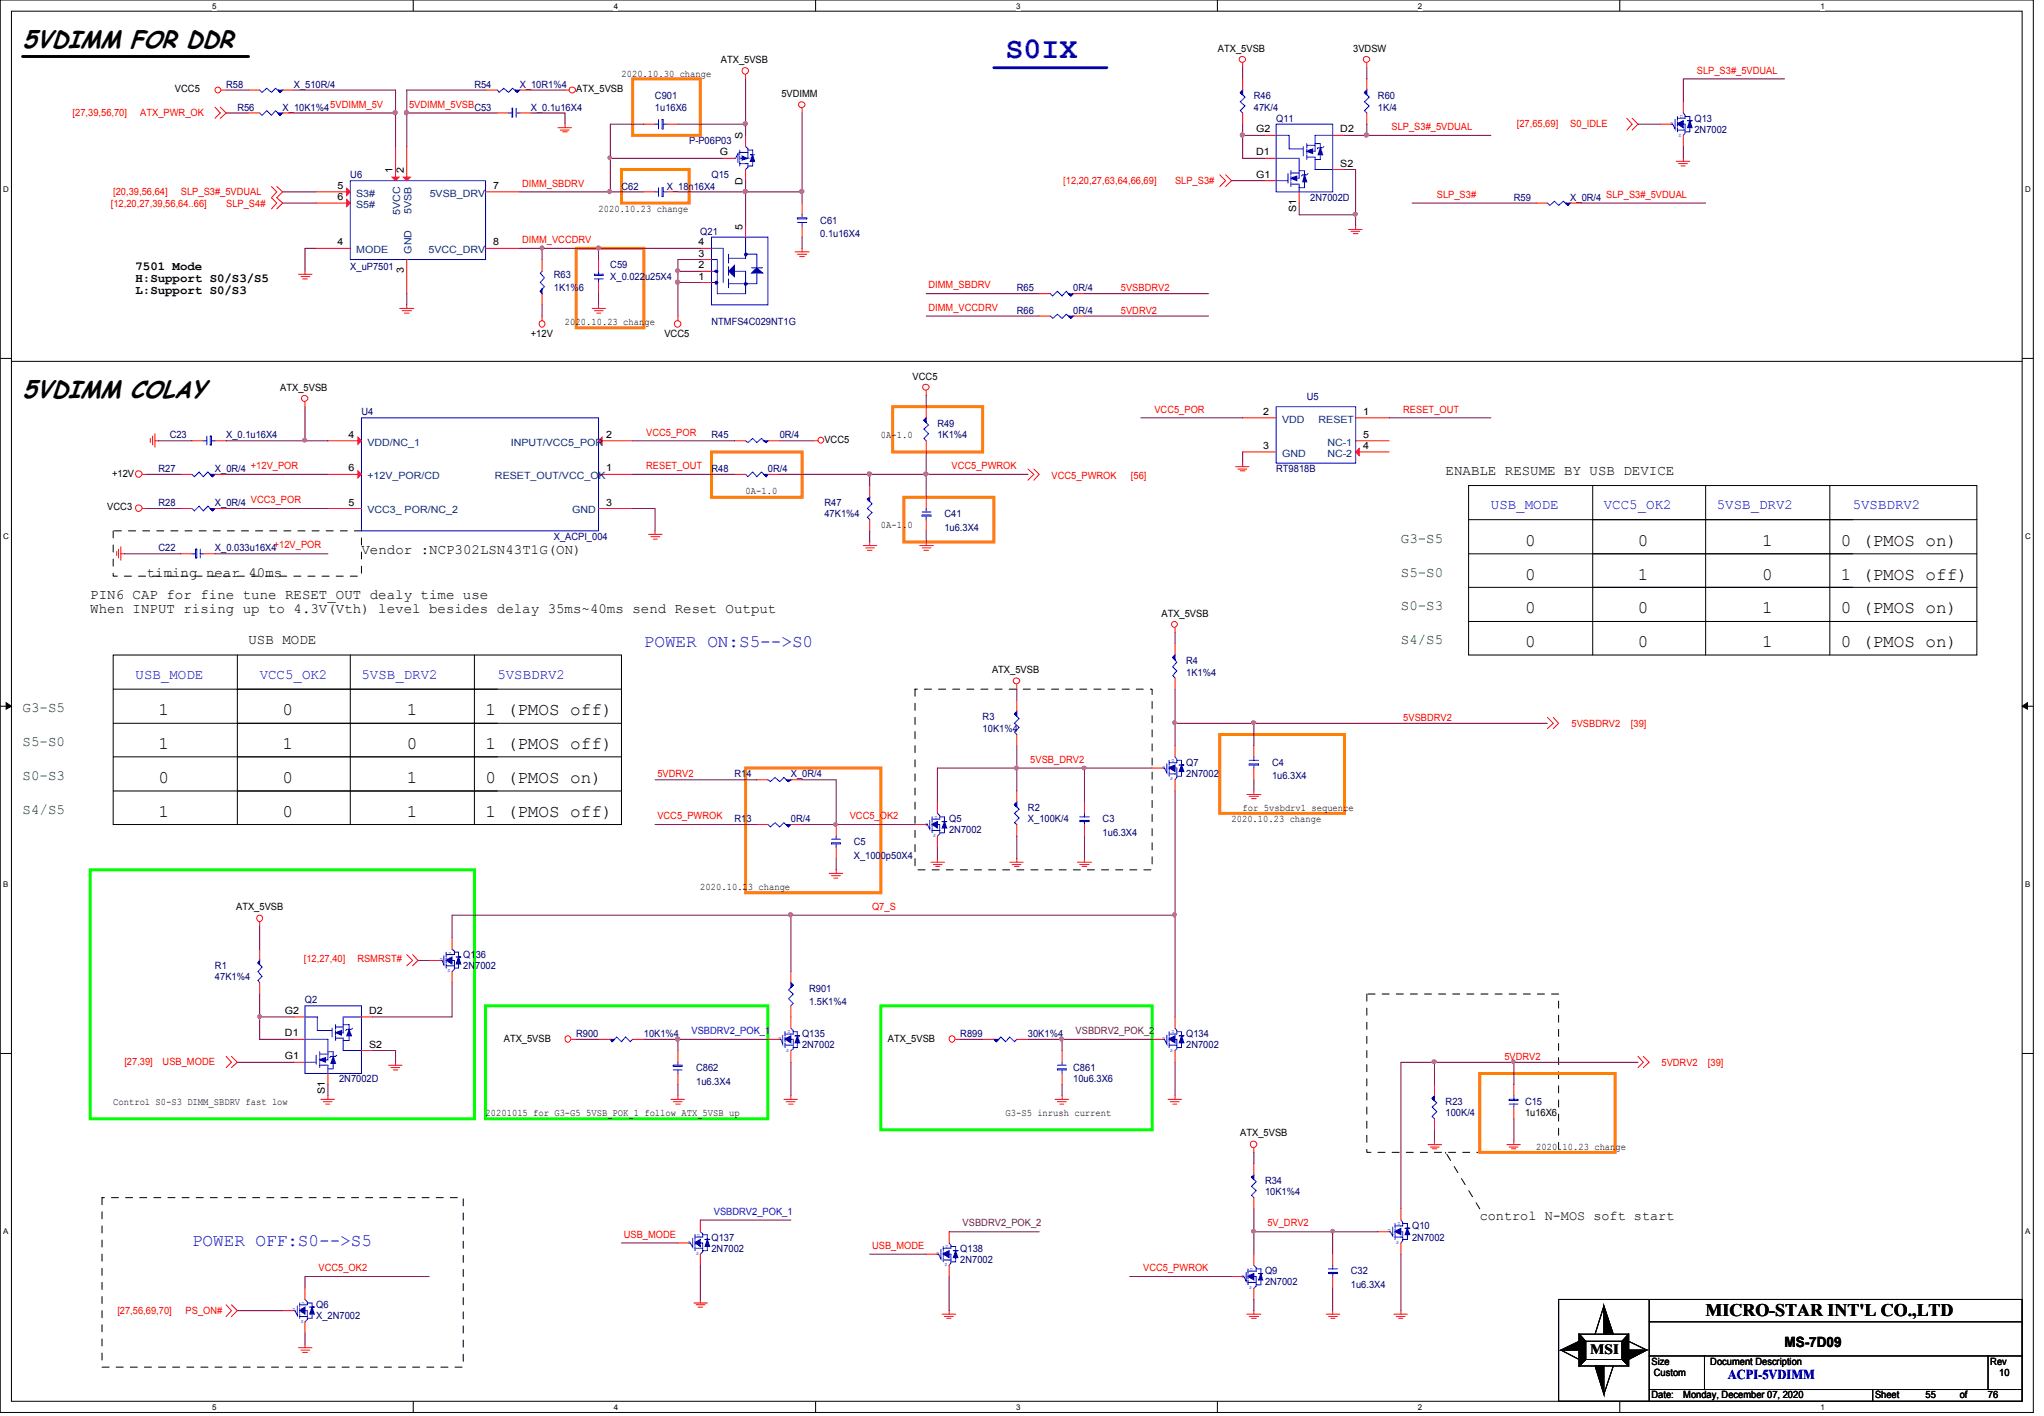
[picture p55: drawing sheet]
<svg xmlns="http://www.w3.org/2000/svg" width="294mm" height="204mm" viewBox="0 0 294 204" stroke-linecap="round" stroke-linejoin="round" font-family="sans-serif">
<defs><g id="words">
<text font-size="4.3" fill="#00f" x="144.7" y="8.4">S0IX</text>
<g font-size="3.6">
<text x="3.3" y="6.9">5VDIMM FOR DDR</text>
<text x="3.3" y="57.3">5VDIMM COLAY</text>
</g>
<g font-size="2.5">
<text x="219.5" y="83.4">0</text>
<text x="219.5" y="78.5">0</text>
<text x="235.8" y="78.5">0</text>
<text x="235.8" y="83.4">1</text>
<text x="253.6" y="83.4">0</text>
<text x="253.6" y="78.5">1</text>
<text x="265" y="83.4">1 (PMOS off)</text>
<text x="265" y="78.5">0 (PMOS on)</text>
<text x="219.5" y="88.2">0</text>
<text x="235.8" y="88.2">0</text>
<text x="253.6" y="88.2">1</text>
<text x="265" y="88.2">0 (PMOS on)</text>
<text x="219.5" y="93.1">0</text>
<text x="235.8" y="93.1">0</text>
<text x="253.6" y="93.1">1</text>
<text x="265" y="93.1">0 (PMOS on)</text>
<text x="22.8" y="102.9">1</text>
<text x="22.8" y="107.8">1</text>
<text x="40.7" y="102.9">0</text>
<text x="40.7" y="107.8">1</text>
<text x="58.5" y="107.8">0</text>
<text x="58.5" y="102.9">1</text>
<text x="69.9" y="102.9">1 (PMOS off)</text>
<text x="69.9" y="107.8">1 (PMOS off)</text>
<text x="22.8" y="112.6">0</text>
<text x="40.7" y="112.6">0</text>
<text x="58.5" y="112.6">1</text>
<text x="69.9" y="112.6">0 (PMOS on)</text>
<text x="22.8" y="117.5">1</text>
<text x="40.7" y="117.5">0</text>
<text x="58.5" y="117.5">1</text>
<text x="69.9" y="117.5">1 (PMOS off)</text>
<text x="245.5" y="189.3">MICRO-STAR INT'L CO.,LTD</text>
</g>
<g font-size="2.5" fill="#00f">
<text x="92.7" y="93.1">POWER ON:S5--&gt;S0</text>
<text x="27.6" y="179.3">POWER OFF:S0--&gt;S5</text>
</g>
<g font-size="2">
<text x="208.1" y="68.3">ENABLE RESUME BY USB DEVICE</text>
<text x="21.1" y="83">timing near 40ms</text>
<text x="52" y="79.7">Vendor :NCP302LSN43T1G(ON)</text>
<text x="13" y="86.2">PIN6 CAP for fine tune RESET_OUT dealy time use</text>
<text x="13" y="88.2">When INPUT rising up to 4.3V(Vth) level besides delay 35ms~40ms send Reset Output</text>
<text x="35.8" y="92.7">USB MODE</text>
<text x="228.9" y="194.7">MSI</text>
<text x="256.8" y="193.7">MS-7D09</text>
</g>
<g font-size="2" fill="#00f">
<text x="214.6" y="73.2">USB_MODE</text>
<text x="230.8" y="73.2">VCC5_OK2</text>
<text x="247.1" y="73.2">5VSB_DRV2</text>
<text x="266.7" y="73.2">5VSBDRV2</text>
<text x="19.5" y="97.6">USB_MODE</text>
<text x="37.4" y="97.6">VCC5_OK2</text>
<text x="52" y="97.6">5VSB_DRV2</text>
<text x="71.6" y="97.6">5VSBDRV2</text>
</g>
<g font-size="2" fill="#008000">
<text x="201.6" y="83">S5-S0</text>
<text x="201.6" y="78.1">G3-S5</text>
<text x="201.6" y="87.8">S0-S3</text>
<text x="201.6" y="92.7">S4/S5</text>
<text x="3.3" y="107.4">S5-S0</text>
<text x="3.3" y="102.4">G3-S5</text>
<text x="3.3" y="112.2">S0-S3</text>
<text x="3.3" y="117.1">S4/S5</text>
</g>
<text font-size="1.9" x="213" y="175.5">control N-MOS soft start</text>
<text font-size="1.9" fill="#00f" x="248.7" y="198.4">ACPI-5VDIMM</text>
<g font-size="1.8">
<text x="19.5" y="38.8">7501 Mode</text>
<text x="19.5" y="40.6">H:Support S0/S3/S5</text>
<text x="19.5" y="42.3">L:Support S0/S3</text>
</g>
<g font-size="1.4">
<text x="89.4" y="11">2020.10.30 change</text>
<text x="103.8" y="9.1">ATX_5VSB</text>
<text x="175.3" y="7.5">ATX_5VSB</text>
<text x="194.8" y="7.5">3VDSW</text>
<text x="25.2" y="13.3">VCC5</text>
<text x="82.9" y="13.3">ATX_5VSB</text>
<text x="112.5" y="14">5VDIMM</text>
<text x="103.6" y="22.4">G</text>
<text x="106.9" y="20" transform="rotate(-90 106.9 20)">S</text>
<text x="180.8" y="19">G2</text>
<text x="180.8" y="22.4">D1</text>
<text x="192.9" y="24">S2</text>
<text x="192.9" y="19">D2</text>
<text x="48.6" y="28.8">6</text>
<text x="48.6" y="27.2">5</text>
<text x="56.5" y="24.9" transform="rotate(-90 56.5 24.9)">1</text>
<text x="58.1" y="24.9" transform="rotate(-90 58.1 24.9)">2</text>
<text x="71" y="27.2">7</text>
<text x="106.9" y="26.6" transform="rotate(-90 106.9 26.6)">D</text>
<text x="180.8" y="25.6">G1</text>
<text x="48.6" y="35.3">4</text>
<text x="71" y="35.3">8</text>
<text x="86.1" y="30.5">2020.10.23 change</text>
<text x="100.5" y="35.3">4</text>
<text x="106.9" y="33" transform="rotate(-90 106.9 33)">5</text>
<text x="186.6" y="30.6" transform="rotate(-90 186.6 30.6)">S1</text>
<text x="58.1" y="39.3" transform="rotate(-90 58.1 39.3)">3</text>
<text x="100.5" y="38.6">2</text>
<text x="100.5" y="36.9">3</text>
<text x="100.5" y="40.2">1</text>
<text x="81.3" y="46.7">2020.10.23 change</text>
<text x="76.4" y="48.4">+12V</text>
<text x="95.6" y="48.4">VCC5</text>
<text x="40.3" y="56.2">ATX_5VSB</text>
<text x="131.4" y="54.6">VCC5</text>
<text x="181.8" y="59.7">2</text>
<text x="196.2" y="59.7">1</text>
<text x="50.2" y="63">4</text>
<text x="87.2" y="63">2</text>
<text x="118.7" y="63.7">VCC5</text>
<text x="126.8" y="63">0A-1.0</text>
<text x="181.8" y="64.6">3</text>
<text x="196.2" y="63">5</text>
<text x="196.2" y="64.6">4</text>
<text x="16.1" y="68.6">+12V</text>
<text x="50.2" y="67.8">6</text>
<text x="87.2" y="67.8">1</text>
<text x="107.3" y="71.1">0A-1.0</text>
<text x="15.4" y="73.4">VCC3</text>
<text x="50.2" y="72.7">5</text>
<text x="87.2" y="72.7">3</text>
<text x="126.8" y="76">0A-1.0</text>
<text x="167.2" y="88.7">ATX_5VSB</text>
<text x="142.8" y="96.9">ATX_5VSB</text>
<text x="177.2" y="118.3">2020.10.23 change</text>
<text x="178.9" y="116.7">for 5vsbdrv1 sequence</text>
<text x="34" y="131">ATX_5VSB</text>
<text x="100.8" y="128">2020.10.23 change</text>
<text x="41" y="145.9">G2</text>
<text x="41" y="149.1">D1</text>
<text x="53.1" y="145.9">D2</text>
<text x="72.5" y="149.9">ATX_5VSB</text>
<text x="127.8" y="149.9">ATX_5VSB</text>
<text x="41" y="152.4">G1</text>
<text x="53.1" y="150.7">S2</text>
<text x="16.3" y="158.9">Control S0-S3 DIMM_SBDRV fast low</text>
<text x="46.8" y="157.4" transform="rotate(-90 46.8 157.4)">S1</text>
<text x="69.9" y="160.5">20201015 for G3-G5 5VSB_POK_1 follow ATX_5VSB up</text>
<text x="144.7" y="160.5">G3-S5 inrush current</text>
<text x="219.5" y="160.5">1u16X6</text>
<text x="178.5" y="163.5">ATX_5VSB</text>
<text x="221.1" y="165.4">2020.10.23 change</text>
<text x="237.7" y="196.3">Size</text>
<text x="238" y="198">Custom</text>
<text x="246.2" y="196.3">Document Description</text>
<text x="286.5" y="196.3">Rev</text>
<text x="287.7" y="198">10</text>
<text x="237.7" y="201.2">Date:</text>
<text x="242.3" y="201.2">Monday, December 07, 2020</text>
<text x="269.9" y="201.2">Sheet</text>
<text x="277.2" y="201.2">55</text>
<text x="282.1" y="201.2">of</text>
<text x="286.1" y="201.2">76</text>
</g>
<g font-size="1.4" fill="#f00">
<text x="244.2" y="10.6">SLP_S3#_5VDUAL</text>
<text x="10.5" y="16.7">[27,39,56,70]</text>
<text x="20.2" y="16.7">ATX_PWR_OK</text>
<text x="47.5" y="15.5">5VDIMM_5V</text>
<text x="58.9" y="15.5">5VDIMM_5VSB</text>
<text x="200.3" y="18.7">SLP_S3#_5VDUAL</text>
<text x="218.3" y="18.3">[27,65,69]</text>
<text x="226" y="18.3">S0_IDLE</text>
<text x="16" y="29.7">[12,20,27,39,56,64..66]</text>
<text x="16.3" y="28.1">[20,39,56,64]</text>
<text x="26" y="28.1">SLP_S3#_5VDUAL</text>
<text x="32.6" y="29.7">SLP_S4#</text>
<text x="75.1" y="26.8">DIMM_SBDRV</text>
<text x="153" y="26.4">[12,20,27,63,64,66,69]</text>
<text x="169.1" y="26.4">SLP_S3#</text>
<text x="206.8" y="28.4">SLP_S3#</text>
<text x="231.2" y="28.4">SLP_S3#_5VDUAL</text>
<text x="75.1" y="35">DIMM_VCCDRV</text>
<text x="133.6" y="41.5">DIMM_SBDRV</text>
<text x="161.3" y="41.9">5VSBDRV2</text>
<text x="133.6" y="44.7">DIMM_VCCDRV</text>
<text x="161.3" y="45.1">5VDRV2</text>
<text x="166.2" y="59.4">VCC5_POR</text>
<text x="202" y="59.4">RESET_OUT</text>
<text x="93" y="62.7">VCC5_POR</text>
<text x="36.1" y="67.5">+12V_POR</text>
<text x="93" y="67.5">RESET_OUT</text>
<text x="136.9" y="67.5">VCC5_PWROK</text>
<text x="151.3" y="68.9">VCC5_PWROK</text>
<text x="162.8" y="68.9">[56]</text>
<text x="36.1" y="72.4">VCC3_POR</text>
<text x="202" y="103.7">5VSBDRV2</text>
<text x="226.2" y="104.6">5VSBDRV2</text>
<text x="234.7" y="104.6">[39]</text>
<text x="94.6" y="111.8">5VDRV2</text>
<text x="148.3" y="109.7">5VSB_DRV2</text>
<text x="94.6" y="117.9">VCC5_PWROK</text>
<text x="122.3" y="117.9">VCC5_OK2</text>
<text x="125.5" y="130.9">Q7_S</text>
<text x="43.7" y="138.4">[12,27,40]</text>
<text x="51.4" y="138.4">RSMRST#</text>
<text x="17.9" y="153.2">[27,39]</text>
<text x="23.4" y="153.2">USB_MODE</text>
<text x="216.5" y="152.5">5VDRV2</text>
<text x="239.1" y="153.4">5VDRV2</text>
<text x="245.8" y="153.4">[39]</text>
<text x="89.8" y="178.1">USB_MODE</text>
<text x="125.5" y="179.7">USB_MODE</text>
<text x="182.4" y="176.4">5V_DRV2</text>
<text x="45.8" y="182.9">VCC5_OK2</text>
<text x="164.5" y="182.9">VCC5_PWROK</text>
<text x="16.9" y="189">[27,56,69,70]</text>
<text x="26.7" y="189">PS_ON#</text>
</g>
<g font-size="1.4" fill="#000080">
<text x="32.6" y="12.6">R58</text>
<text x="34.2" y="15.9">R56</text>
<text x="40.7" y="15.9">X_10K1%4</text>
<text x="42.3" y="12.6">X_510R/4</text>
<text x="68.3" y="15.9">C53</text>
<text x="68.3" y="12.6">R54</text>
<text x="74.8" y="12.6">X_10R1%4</text>
<text x="76.4" y="15.9">X_0.1u16X4</text>
<text x="94.3" y="14.2">C901</text>
<text x="94.3" y="15.9">1u16X6</text>
<text x="180.5" y="14.2">R46</text>
<text x="180.5" y="15.9">47K/4</text>
<text x="183.7" y="17.5">Q11</text>
<text x="198.3" y="14.2">R60</text>
<text x="198.3" y="15.9">1K/4</text>
<text x="243.9" y="17.5">Q13</text>
<text x="99.2" y="20.7">P-P06P03</text>
<text x="243.9" y="19.1">2N7002</text>
<text x="50.4" y="25.7">U6</text>
<text x="89.4" y="27.3">C62</text>
<text x="96" y="27.3">X_18n16X4</text>
<text x="102.4" y="25.7">Q15</text>
<text x="188.6" y="28.9">2N7002D</text>
<text x="217.9" y="28.9">R59</text>
<text x="226" y="28.9">X_0R/4</text>
<text x="100.8" y="33.8">Q21</text>
<text x="118.1" y="32.2">C61</text>
<text x="118.1" y="34.1">0.1u16X4</text>
<text x="50.4" y="38.8">X_uP7501</text>
<text x="79.7" y="40">R63</text>
<text x="79.7" y="41.9">1K1%6</text>
<text x="87.8" y="38.6">C59</text>
<text x="87.8" y="40.3">X_0.022u25X4</text>
<text x="146.3" y="41.9">R65</text>
<text x="154.5" y="41.9">0R/4</text>
<text x="102.4" y="46.7">NTMFS4C029NT1G</text>
<text x="146.3" y="45.1">R66</text>
<text x="154.5" y="45.1">0R/4</text>
<text x="52" y="59.8">U4</text>
<text x="188.1" y="57.5">U5</text>
<text x="24.4" y="63">C23</text>
<text x="32.5" y="63">X_0.1u16X4</text>
<text x="102.4" y="63">R45</text>
<text x="112.2" y="63">0R/4</text>
<text x="134.9" y="61.4">R49</text>
<text x="134.9" y="63">1K1%4</text>
<text x="22.8" y="67.9">R27</text>
<text x="30.9" y="67.9">X_0R/4</text>
<text x="102.4" y="67.9">R48</text>
<text x="110.5" y="67.9">0R/4</text>
<text x="183.7" y="67.9">RT9818B</text>
<text x="22.8" y="72.8">R28</text>
<text x="30.9" y="72.8">X_0R/4</text>
<text x="79.7" y="77.6">X_ACPI_004</text>
<text x="118.7" y="72.8">R47</text>
<text x="118.7" y="74.4">47K1%4</text>
<text x="135.9" y="74.4">C41</text>
<text x="135.9" y="76.4">1u6.3X4</text>
<text x="22.8" y="79.2">C22</text>
<text x="30.9" y="79.2">X_0.033u16X4+12V_POR</text>
<text x="170.7" y="95.5">R4</text>
<text x="170.7" y="97.2">1K1%4</text>
<text x="141.4" y="103.6">R3</text>
<text x="141.4" y="105.3">10K1%4</text>
<text x="105.7" y="111.8">R14</text>
<text x="113.8" y="111.8">X_0R/4</text>
<text x="170.7" y="110.2">Q7</text>
<text x="170.7" y="111.8">2N7002</text>
<text x="183.1" y="110.2">C4</text>
<text x="183.1" y="112.1">1u6.3X4</text>
<text x="105.7" y="118.3">R13</text>
<text x="113.8" y="118.3">0R/4</text>
<text x="136.6" y="118.3">Q5</text>
<text x="136.6" y="119.9">2N7002</text>
<text x="148" y="116.7">R2</text>
<text x="148" y="118.3">X_100K/4</text>
<text x="158.7" y="118.3">C3</text>
<text x="122.9" y="121.6">C5</text>
<text x="122.9" y="123.5">X_1000p50X4</text>
<text x="158.7" y="120.2">1u6.3X4</text>
<text x="66.7" y="137.8">Q136</text>
<text x="30.9" y="139.4">R1</text>
<text x="30.9" y="141.1">47K1%4</text>
<text x="66.7" y="139.4">2N7002</text>
<text x="116.5" y="142.7">R901</text>
<text x="43.9" y="144.3">Q2</text>
<text x="82.9" y="149.2">R900</text>
<text x="92.7" y="149.2">10K1%4</text>
<text x="115.4" y="149.2">Q135</text>
<text x="116.5" y="144.6">1.5K1%4</text>
<text x="138.2" y="149.2">R899</text>
<text x="148" y="149.2">30K1%4</text>
<text x="170.7" y="149.2">Q134</text>
<text x="48.8" y="155.7">2N7002D</text>
<text x="100.2" y="154.1">C862</text>
<text x="115.4" y="150.8">2N7002</text>
<text x="154.5" y="154.1">C861</text>
<text x="154.5" y="155.7">10u6.3X6</text>
<text x="170.7" y="150.8">2N7002</text>
<text x="100.2" y="156">1u6.3X4</text>
<text x="208.1" y="158.9">R23</text>
<text x="208.1" y="160.5">100K/4</text>
<text x="219.5" y="158.9">C15</text>
<text x="182.1" y="170.3">R34</text>
<text x="182.1" y="172">10K1%4</text>
<text x="102.4" y="178.5">Q137</text>
<text x="203.2" y="176.8">Q10</text>
<text x="203.2" y="178.5">2N7002</text>
<text x="102.4" y="180.1">2N7002</text>
<text x="138.2" y="180.1">Q138</text>
<text x="138.2" y="181.7">2N7002</text>
<text x="182.1" y="183.3">Q9</text>
<text x="182.1" y="184.9">2N7002</text>
<text x="194.4" y="183.3">C32</text>
<text x="194.4" y="185.3">1u6.3X4</text>
<text x="45.5" y="188.2">Q6</text>
<text x="45.5" y="189.8">X_2N7002</text>
</g>
<g font-size="1.4" fill="#004080">
<text x="51.3" y="29.9">S5#</text>
<text x="51.3" y="28.3">S3#</text>
<text x="61.8" y="28.3">5VSB_DRV</text>
<text x="57.6" y="30.9" transform="rotate(-90 57.6 30.9)">5VCC</text>
<text x="59.2" y="30.7" transform="rotate(-90 59.2 30.7)">5VSB</text>
<text x="51.3" y="36.4">MODE</text>
<text x="59.2" y="36.5" transform="rotate(-90 59.2 36.5)">GND</text>
<text x="61.7" y="36.4">5VCC_DRV</text>
<text x="52.9" y="64.1">VDD/NC_1</text>
<text x="73.5" y="64.1">INPUT/VCC5_POR</text>
<text x="184.5" y="65.7">GND</text>
<text x="184.5" y="60.8">VDD</text>
<text x="189.8" y="60.8">RESET</text>
<text x="191" y="64.1">NC-1</text>
<text x="191" y="65.7">NC-2</text>
<text x="52.9" y="68.9">+12V_POR/CD</text>
<text x="71.2" y="68.9">RESET_OUT/VCC_OK</text>
<text x="52.9" y="73.8">VCC3_ POR/NC_2</text>
<text x="82.3" y="73.8">GND</text>
</g>
<g font-size="1.4" fill="#00f">
<text x="99.5" y="148.8">VSBDRV2_POK_1</text>
<text x="102.7" y="174.8">VSBDRV2_POK_1</text>
</g>
<g font-size="1.4" fill="#804000">
<text x="154.8" y="148.8">VSBDRV2_POK_2</text>
<text x="138.6" y="176.4">VSBDRV2_POK_2</text>
</g>
<g font-size="1.1">
<text x="30.5" y="1.3">5</text>
<text x="88.3" y="1.3">4</text>
<text x="146.3" y="1.3">3</text>
<text x="204.1" y="1.3">2</text>
<text x="262" y="1.3">1</text>
<text x=".5" y="27.6">D</text>
<text x="291.5" y="27.6">D</text>
<text x=".5" y="77.6">C</text>
<text x="291.5" y="77.6">C</text>
<text x=".5" y="127.6">B</text>
<text x="291.5" y="127.6">B</text>
<text x=".5" y="177.5">A</text>
<text x="291.5" y="177.5">A</text>
<text x="30.5" y="202.9">5</text>
<text x="88.3" y="202.9">4</text>
<text x="146.3" y="202.9">3</text>
<text x="204.1" y="202.9">2</text>
<text x="262" y="202.9">1</text>
</g>
<g font-size=".8" fill="#00f">
<text x="240.4" y="17.9">G</text>
<text x="241.8" y="17">D</text>
<text x="241.6" y="19.6">S</text>
<text x="167.3" y="110.7">G</text>
<text x="168.4" y="112.3">S</text>
<text x="168.6" y="109.6">D</text>
<text x="133.1" y="118.8">G</text>
<text x="134.5" y="117.8">D</text>
<text x="134.3" y="120.4">S</text>
<text x="64.6" y="137.3">D</text>
<text x="63.3" y="138.3">G</text>
<text x="64.4" y="139.9">S</text>
<text x="112.1" y="149.7">G</text>
<text x="113.3" y="148.7">D</text>
<text x="167.3" y="149.7">G</text>
<text x="168.6" y="148.7">D</text>
<text x="113.2" y="151.3">S</text>
<text x="168.4" y="151.3">S</text>
<text x="99" y="178.9">G</text>
<text x="100.3" y="178">D</text>
<text x="136.1" y="179.6">D</text>
<text x="199.8" y="177.3">G</text>
<text x="201" y="178.9">S</text>
<text x="201.1" y="176.3">D</text>
<text x="100.2" y="180.5">S</text>
<text x="134.7" y="180.5">G</text>
<text x="135.9" y="182.2">S</text>
<text x="178.7" y="183.8">G</text>
<text x="179.8" y="185.4">S</text>
<text x="180" y="182.8">D</text>
<text x="42.1" y="188.6">G</text>
<text x="43.3" y="190.3">S</text>
<text x="43.4" y="187.7">D</text>
</g>
</g></defs>
<path d="M0 0h292.7v203.2h-292.7zM1.6 1.6h289.4v200h-289.4z" fill="none" stroke="#000" stroke-width=".14"/>
<g fill="#fff">
<path d="M30.5 .3h.6v1.2h-.6z"/>
<path d="M30.5 201.9h.6v1.2h-.6z"/>
</g>
<path d="M59.5 0v1.6M59.5 201.6v1.6" fill="none" stroke="#000" stroke-width=".14"/>
<g fill="#fff">
<path d="M88.3 .3h.6v1.2h-.6z"/>
<path d="M88.3 201.9h.6v1.2h-.6z"/>
</g>
<path d="M117.4 0v1.6M117.4 201.6v1.6" fill="none" stroke="#000" stroke-width=".14"/>
<g fill="#fff">
<path d="M146.3 .3h.6v1.2h-.6z"/>
<path d="M146.3 201.9h.6v1.2h-.6z"/>
</g>
<path d="M175.2 0v1.6M175.2 201.6v1.6" fill="none" stroke="#000" stroke-width=".14"/>
<g fill="#fff">
<path d="M204.1 .3h.6v1.2h-.6z"/>
<path d="M204.1 201.9h.6v1.2h-.6z"/>
</g>
<path d="M233.1 0v1.6M233.1 201.6v1.6" fill="none" stroke="#000" stroke-width=".14"/>
<g fill="#fff">
<path d="M262 .3h.6v1.2h-.6z"/>
<path d="M262 201.9h.6v1.2h-.6z"/>
<path d="M.5 26.6h.7v1.3h-.7z"/>
<path d="M291.5 26.6h.7v1.3h-.7z"/>
<path d="M.5 76.5h.7v1.3h-.7z"/>
<path d="M291.5 76.5h.7v1.3h-.7z"/>
</g>
<path d="M0 51.6h1.6M291 51.6h1.7" fill="none" stroke="#000" stroke-width=".14"/>
<g fill="#fff">
<path d="M.5 126.6h.6v1.2h-.6z"/>
<path d="M291.5 126.6h.6v1.2h-.6z"/>
</g>
<path d="M0 101.6h1.6M.9 101.1l.7 .5-.7 .4zM291 101.6h1.7M291 101.6l.8-.5v.9z" fill="none" stroke="#000" stroke-width=".14"/>
<path d="M.9 101.1l.7 .5-.7 .4zM291 101.6l.8-.5v.9z" fill="#000"/>
<g fill="#fff">
<path d="M.5 176.5h.6v1.3h-.6z"/>
<path d="M291.5 176.5h.6v1.3h-.6z"/>
</g>
<g fill="none" stroke="#000" stroke-width=".14">
<path d="M1.6 52h289.4M211.4 74.8h55.3M211.4 79.7h55.3M211.4 69.9h73.1v24.3h-73.1zM229.2 74.8h55.3M229.2 79.7h55.3M229.2 69.9v24.3M245.5 69.9v24.3M263.4 69.9v24.3M16.3 94.2h73.1v24.4h-73.1zM16.3 99.1h55.3M34.2 94.2v24.4"/>
<path d="M34.2 99.1h55.2M50.4 94.2v24.4M68.3 94.2v24.4M211.4 84.5h55.3M211.4 89.4h55.3M229.2 84.5h55.3M229.2 89.4h55.3M16.3 104.1h55.3M16.3 108.9h55.3M16.3 113.8h55.3M34.2 104.1h55.2M34.2 108.9h55.2"/>
<path d="M34.2 113.8h55.2M0 151.6h1.6M291 151.6h1.7M224.3 186.9h66.7v14.7h-66.7zM224.7 194.2l2.6-1.2v1.2zM224.7 194.2l2.6 1.4M227.3 191.9l.9 1.1v2.6l-.9 .9zM227.3 191.9l.9 1.1M227.3 191.9h7.1v4.6h-7.1zM228.2 195.6l-.9 .9M228.2 193h5.3v2.6h-5.3zM229.6 196.5h1.2v4.1z"/>
<path d="M230.8 187.9l1.4 4h-1.4zM230.8 187.9l-1.2 4M232.2 196.5l-1.4 4.1M233.5 195.6l.9 .9M234.4 193l2.6 1.2M234.4 194.2h2.6l-2.6 1.4zM234.4 191.9v4.6l-.9-.9v-2.6zM234.4 191.9l-.9 1.1M237.4 199.9h53.6M237.4 195.1h53.6M237.4 190.2h53.6M237.4 186.9v14.7"/>
<path d="M245.3 195.1v4.8M269.5 199.9v1.7M286.1 195.1v4.8"/>
</g>
<path d="M3.3 8.1h32.5" fill="none" stroke="#000" stroke-width=".42"/>
<path d="M143 9.7h16.3" fill="none" stroke="#00f" stroke-width=".42"/>
<path d="M16.3 76.4h35.7v6.5h-35.7zM131.7 99.1h34.1v26h-34.1zM196.7 143h27.6v22.8h-27.6zM14.7 172.3h52v24.4h-52zM208.1 165.8h.1M213 173.9l-4.9-8.1" fill="none" stroke="#000" stroke-width=".14" stroke-dasharray="1 1 1 1 1 1 1 1"/>
<path d="M13 125.1h55.3v35.9h-55.3zM69.9 144.7h40.6v16.3h-40.6zM126.8 144.7h39v17.9h-39z" fill="none" stroke="#0f0" stroke-width=".42"/>
<path d="M91.1 11.3h9.7v8.2h-9.7zM82.9 35.7h9.8v11.5h-9.8zM89.4 24.4h9.8v4.8h-9.8zM128.5 58.5h12.9v6.5h-12.9zM102.4 65h13v6.5h-13zM130.1 71.5h12.9v6.5h-12.9zM107.3 110.5h19.5v17.9h-19.5zM175.6 105.7h17.9v11.3h-17.9zM213 154.4h19.5v11.4h-19.5z" fill="none" stroke="#ff8000" stroke-width=".42"/>
<g fill="none" stroke="#f00" stroke-width=".14">
<path d="M30.9 15.4l.8 .9-.8 .7M31.7 15.4l.9 .9-.9 .7M31.9 13h.7M80.3 18.4h2M80.6 18.7h1.3M81 19h.7M81.3 13h.6M81.3 17.9v.5M107.3 10.8v.5M115.4 15.6v.7M178.9 9.1v.6M196.7 9.1v.6"/>
<path d="M234.1 17l.8 .9-.8 .8M234.9 17l.9 .9-.9 .8M39.1 26.8l.7 .8-.7 .8 .7 .8-.7 .9M39.8 26.8l.9 .8-.9 .8 .9 .8-.9 .9M43 39.5h1.9M43.3 39.8h1.3M43.9 39v.5M114.4 36.2h2.1M114.8 36.6h1.3M115.1 36.9h.7M115.4 35.7v.5M175.6 25.1l.8 .9-.8 .8"/>
<path d="M176.4 25.1l.9 .9-.9 .8M194.1 33h1.9M194.4 33.3h1.3M194.8 33.6h.7M195.1 32.5v.5M241.3 23.2h1.9M241.6 23.5h1.3M241.9 23.9h.6M242.3 22.8v.4M43.6 40.1h.6M43.9 57.8v.7M57.5 44.4h2.1"/>
<path d="M57.9 44.7h1.3M58.2 45h.7M58.5 43.9v.5M78 45.5v.6M85.2 44.4h2M85.6 44.7h1.2M85.9 45h.6M86.1 43.9v.5M97.6 45.5v.6M133.3 56.2v.7M16.8 79.3v.6M17.1 79v1.3"/>
<path d="M17.4 79.7h.5M17.4 78.7v1.9M20.5 73.2h.6M20.5 68.2h.6M21.6 63.1v.6M22 62.7v1.3M22.3 63.4h.5M22.3 62.4v1.9M93.3 76.9h2M93.7 77.2h1.3M94 77.6h.6M94.3 76.4v.5"/>
<path d="M117.1 63.4h.6M124.2 78.5h2M124.6 78.8h1.3M124.8 79.2h.7M125.2 78v.5M132.4 78.5h1.9M132.7 78.8h1.3M133 79.2h.6M133.3 78v.5M148 67.5l.8 .7-.8 .9M148.8 67.5l.8 .7-.8 .9M177.8 67.1h2"/>
<path d="M178.2 67.5h1.3M178.5 67.7h.7M178.9 66.6v.5M146.3 98.5v.6M169.1 90.3v.7M179.5 114.3h2M179.8 114.6h1.3M180.1 114.9h.7M180.5 113.8v.5M222.7 103.2l.9 .9-.9 .7M223.6 103.2l.7 .9-.7 .7M37.4 132.7v.6"/>
<path d="M58.5 137.3l.9 .9-.9 .7M59.4 137.3l.8 .9-.8 .7M119.3 125.6h2M119.7 126h1.2M120 126.3h.6M120.4 125.1v.5M134 124h1.9M134.3 124.4h1.3M134.7 124.6h.6M134.9 123.5v.5M145.3 124h2M145.7 124.4h1.2"/>
<path d="M146 124.6h.7M146.3 123.5v.5M155.1 124h2M155.4 124.4h1.4M155.7 124.6h.7M156.1 123.5v.5M32.6 152l.7 .8-.7 .8M33.3 152l.9 .8-.9 .8M46.2 158.2h1.9M46.5 158.5h1.3M46.9 158.8h.6M47.2 157.7v.5"/>
<path d="M55.9 153.3h2M56.3 153.6h1.2M56.6 153.9h.7M56.9 152.8v.5M82.3 149.5h.6M96.6 158.2h1.9M96.9 158.5h1.3M97.2 158.8h.7M97.6 157.7v.5M112.8 158.2h2M113.2 158.5h1.2M113.5 158.8h.7"/>
<path d="M113.8 157.7v.5M137.5 149.5h.7M151.8 158.2h2M152.2 158.5h1.3M152.5 158.8h.6M152.9 157.7v.5M168.1 158.2h2M168.4 158.5h1.3M168.8 158.8h.6M169.1 157.7v.5M235.8 152l.7 .8-.7 .8M236.5 152l.9 .8-.9 .8"/>
<path d="M180.5 165.2v.6M205.5 164.7h2M205.9 165h1.2M206.1 165.3h.7M206.5 164.2v.5M216.9 164.7h1.9M217.2 165h1.3M217.6 165.3h.5M217.9 164.2v.5M32.6 187.7l.7 .9-.7 .8M33.3 187.7l.9 .9-.9 .8M43 193.9h1.9"/>
<path d="M43.3 194.2h1.3M43.6 194.6h.6M43.9 193.5v.4M99.9 187.5h1.9M100.2 187.7h1.3M100.5 188h.6M100.8 186.9v.6M135.6 189.1h1.9M135.9 189.4h1.3M136.3 189.7h.6M136.6 188.6v.5M179.5 189.1h2"/>
<path d="M179.8 189.4h1.3M180.1 189.7h.7M180.5 188.6v.5M190.9 189.1h1.9M191.2 189.4h1.3M191.6 189.7h.6M191.8 188.6v.5M200.6 189.1h2M201 189.4h1.2M201.3 189.7h.6M201.6 188.6v.5"/>
<circle cx="31.4" cy="12.9" r=".42"/>
<circle cx="82.4" cy="12.9" r=".45"/>
<circle cx="107.3" cy="10.2" r=".48"/>
<circle cx="115.4" cy="15.1" r=".45"/>
<circle cx="178.8" cy="8.5" r=".45"/>
<circle cx="196.7" cy="8.5" r=".45"/>
<circle cx="43.9" cy="57.3" r=".45"/>
<circle cx="78" cy="46.6" r=".45"/>
<circle cx="97.5" cy="46.6" r=".48"/>
<circle cx="133.3" cy="55.7" r=".45"/>
<circle cx="20" cy="68.2" r=".48"/>
<circle cx="20" cy="73.1" r=".48"/>
<circle cx="118.2" cy="63.3" r=".42"/>
<circle cx="146.3" cy="98" r=".45"/>
<circle cx="169" cy="89.8" r=".42"/>
<circle cx="37.4" cy="132.1" r=".45"/>
<circle cx="81.7" cy="149.5" r=".45"/>
<circle cx="137" cy="149.5" r=".45"/>
<circle cx="180.4" cy="164.6" r=".48"/>
</g>
<g fill="#000">
<path d="M224.7 194.2l2.6-1.2v1.2zM230.8 187.9l1.4 4h-1.4zM234.4 194.2h2.6l-2.6 1.4zM229.6 196.5h1.2v4.1z"/>
<path d="M227.3 191.9l.9 1.1v2.6l-.9 .9z" fill-rule="evenodd"/>
<path d="M227.3 191.9l.9 1.1v2.6l-.9 .9z" fill-rule="evenodd"/>
<path d="M227.3 191.9l.9 1.1v2.6l-.9 .9z" fill-rule="evenodd"/>
<path d="M234.4 191.9v4.6l-.9-.9v-2.6z" fill-rule="evenodd"/>
<path d="M234.4 191.9v4.6l-.9-.9v-2.6z" fill-rule="evenodd"/>
<path d="M234.4 191.9v4.6l-.9-.9v-2.6z" fill-rule="evenodd"/>
</g>
<path d="M222.7 29.2l.4 .3 .6-.5 .6 .5 .7-.5 .7 .5 .3-.3" fill="none" stroke="#00f" stroke-width=".14"/>
<path d="M225.3 29.2h.7l-.3 .3z" fill-rule="evenodd" fill="#00f"/>
<path d="M225.3 29.2h.7l-.3 .3z" fill="none" stroke="#00f" stroke-width=".14"/>
<path d="M221.1 29.2h1.6M226 29.2h1.6" fill="none" stroke="#f00" stroke-width=".14"/>
<path d="M46 152.5l.9-.4v.7z" fill-rule="evenodd" fill="#00f"/>
<g fill="none" stroke="#00f" stroke-width=".14">
<path d="M43.9 146.3h1.8v2h2.1M43.9 152.8h1.6M43.9 149.5h3.3v2.1M45.5 151.8v1.3M46 151.6h1.2M46 153.3h1.2M46 152.5l.9-.4v.7zM46 152.1v.7M46 153v.6M46 151.3v.7M47.2 151.3h.8v2.5h-.8M47.2 151.6v.9h-.3"/>
<path d="M48.3 152h-.7l-.1 .1M49.4 149.4v1.7M50.2 147.4v2.3"/>
</g>
<path d="M48.3 148.6l.8-.3v.6z" fill-rule="evenodd" fill="#00f"/>
<path d="M47.8 147.9v1.3M48.3 148.6l.8-.3v.6zM48.3 148.3v.6M48.3 147.4v.7M48.3 149v.7M48.3 149.4h1.1M49.4 149.7h.8M49.4 146.3v2.3h-.3M49.4 147.4h.8M49.9 148.1l-.2 .2" fill="none" stroke="#00f" stroke-width=".14"/>
<path d="M50.2 148.1l.4 .9h-.7l.3-.9h.2z" fill-rule="evenodd" fill="#00f"/>
<path d="M48.3 147.7h1.1M50.2 148.1l.4 .9h-.7l.3-.9h.2zM50.8 147.9l-.2 .2h-.7" fill="none" stroke="#00f" stroke-width=".14"/>
<path d="M48 152l.3 1h-.7l.4-1h.1z" fill-rule="evenodd" fill="#00f"/>
<path d="M43.9 144.7h8.1v9.7h-8.1zM47.2 153.3v1.1M48 152l.3 1h-.7l.4-1h.1zM48.5 151.8l-.2 .2M49.4 146.3h2.6M49.4 151.1h2.6M143 149.5l.4 .4 .7-.7 .6 .7 .6-.7 .7 .7 .3-.4" fill="none" stroke="#00f" stroke-width=".14"/>
<path d="M42.3 146.3h1.6M42.3 149.5h1.6M42.3 152.8h1.6M47.2 154.4v1.6M52 151.1h1.6M52 146.3h1.6" fill="none" stroke="#f00" stroke-width=".14"/>
<path d="M143 149.5h.7l-.3 .4 .3-.4-.3 .4z" fill-rule="evenodd" fill="#00f"/>
<path d="M183.7 58.5h11.4v8.1h-11.4zM143 149.5h.7l-.3 .4 .3-.4-.3 .4zM191.2 183.1h1.3v.1h-1.3zM191.2 182.5h1.3M191.8 183.2v.4M191.8 182v.5" fill="none" stroke="#00f" stroke-width=".14"/>
<path d="M178.9 65h4.8M178.9 60.1h4.8M195.1 60.1h4.8M195.1 63.4h4.8M141.4 149.5h1.6M146.3 149.5h1.7M191.8 183.6v1.7M191.8 180.4v1.6" fill="none" stroke="#f00" stroke-width=".14"/>
<path d="M195.6 64.5v1l-.5-.5z" fill="#f00"/>
<path d="M27.6 63.4h1.6M30.9 63.4h1.7M195.1 65h4.8M195.6 64.5v1l-.5-.5z" fill="none" stroke="#f00" stroke-width=".14"/>
<path d="M29.2 63.4h.6M29.8 62.7v1.3M30.3 62.7h.1v1.3h-.1zM30.4 63.4h.5M37.4 138.2l-.3 .3 .6 .6-.6 .7 .6 .7-.6 .6 .3 .3" fill="none" stroke="#00f" stroke-width=".14"/>
<path d="M37.4 138.2v.6l-.3-.3 .3 .3-.3-.3z" fill-rule="evenodd" fill="#00f"/>
<path d="M133.8 118v1.3l-.3-.7h-.2M134.2 119.5h1.1M134.2 117.5v.7M134.2 119.1v.7M134.9 117l.4 .4v.5h-1.1M134.9 118.6h.4v1.4l-.4 .3M135.3 119.8h.6M135.3 117.5h.6M135.6 118.2h.7M37.4 138.2v.6l-.3-.3 .3 .3-.3-.3z" fill="none" stroke="#00f" stroke-width=".14"/>
<path d="M37.4 136.6v1.6M37.4 141.4v1.6" fill="none" stroke="#f00" stroke-width=".14"/>
<path d="M134.3 118.5l.6-.3v.9l-.7-.5z" fill-rule="evenodd" fill="#00f"/>
<path d="M134.2 118.4v.6M134.3 118.5l.6-.3v.9l-.7-.5z" fill="none" stroke="#00f" stroke-width=".14"/>
<path d="M135.9 118.2l.4 .9h-.7l.3-.9h.4z" fill-rule="evenodd" fill="#00f"/>
<path d="M37.4 13l.3 .3 .7-.6 .7 .6 .6-.6 .6 .6 .4-.3M135.6 118.2h.7M135.9 118.2l.4 .9h-.7l.3-.9h.4zM135.9 117.5v2.3" fill="none" stroke="#00f" stroke-width=".14"/>
<path d="M131.7 118.6h1.6M134.9 115.4v1.6M134.9 120.3v1.6" fill="none" stroke="#f00" stroke-width=".14"/>
<path d="M40 13h.7l-.4 .3z" fill-rule="evenodd" fill="#00f"/>
<path d="M40 13h.7l-.4 .3zM110.5 112.2l.4 .2 .6-.6 .7 .6 .6-.6 .7 .6 .3-.2" fill="none" stroke="#00f" stroke-width=".14"/>
<path d="M35.8 13h1.6M40.7 13h1.6" fill="none" stroke="#f00" stroke-width=".14"/>
<path d="M113.2 112.2h.6l-.3 .2z" fill-rule="evenodd" fill="#00f"/>
<path d="M27.6 68.2l.4 .4 .7-.7 .5 .7 .7-.7 .7 .7 .3-.4M113.2 112.2h.6l-.3 .2z" fill="none" stroke="#00f" stroke-width=".14"/>
<path d="M108.9 112.2h1.6M113.8 112.2h1.6" fill="none" stroke="#f00" stroke-width=".14"/>
<path d="M30.3 68.2h.6l-.3 .4z" fill-rule="evenodd" fill="#00f"/>
<path d="M30.3 68.2h.6l-.3 .4zM135.4 179.8v1.3l-.3-.7h-.2M135.8 179.3v.6M136.6 178.8l.3 .4v.4h-1.1M136.9 179.3h.6M137.2 179.9h.7M135.8 181.3h1.1M135.8 180.9v.6M136.6 180.4h.3v1.3l-.3 .3M136.9 181.5h.6" fill="none" stroke="#00f" stroke-width=".14"/>
<path d="M26 68.2h1.6M30.9 68.2h1.7" fill="none" stroke="#f00" stroke-width=".14"/>
<path d="M135.8 180.4l.8-.5v1z" fill-rule="evenodd" fill="#00f"/>
<path d="M135.8 180.4l.8-.5v1zM135.8 180.1v.7" fill="none" stroke="#00f" stroke-width=".14"/>
<path d="M137.5 179.9l.4 1h-.7l.3-1h.4z" fill-rule="evenodd" fill="#00f"/>
<path d="M146.3 115.4l-.3 .3 .7 .7-.7 .6 .7 .7-.7 .7 .3 .2M137.2 179.9h.7M137.5 179.9l.4 1h-.7l.3-1h.4zM137.5 179.3v2.2" fill="none" stroke="#00f" stroke-width=".14"/>
<path d="M136.6 177.2v1.6M133.3 180.4h1.6M136.6 182v1.6" fill="none" stroke="#f00" stroke-width=".14"/>
<path d="M146 115.7l.3-.3v.7z" fill-rule="evenodd" fill="#00f"/>
<g fill="none" stroke="#00f" stroke-width=".14">
<path d="M146 115.7l.3-.3v.7zM152.2 153.3h1.3M152.2 153.8h1.3v.1h-1.3zM152.9 153.9v.5M152.9 152.8v.5M42.8 187.9v1.3l-.3-.6h-.2M43.1 189.4h1.1M43.1 187.5v.5M43.1 189.1v.6M43.9 186.9l.3 .4v.4h-1.1M43.9 188.6h.3v1.2l-.3 .4M44.2 189.7h.7"/>
<path d="M44.2 187.5h.7M44.6 188h.7"/>
</g>
<path d="M146.3 113.8v1.6M146.3 118.6v1.7M152.9 154.4v1.6M152.9 151.1v1.7" fill="none" stroke="#f00" stroke-width=".14"/>
<path d="M43.1 188.6l.8-.6v1.1z" fill-rule="evenodd" fill="#00f"/>
<path d="M43.1 188.6l.8-.6v1.1zM43.1 188.2v.7" fill="none" stroke="#00f" stroke-width=".14"/>
<path d="M44.9 188l.4 1.1h-.7l.3-1.1h.4z" fill-rule="evenodd" fill="#00f"/>
<g fill="none" stroke="#00f" stroke-width=".14">
<path d="M73.2 16.3h.5M73.7 15.6h.1v1.2h-.1zM74.3 15.6v1.2M74.3 16.3h.5M114.8 31.3h1.3v.2h-1.3zM114.8 32h1.3M115.4 30.9v.4M115.4 32v.5M63.9 137.5v1.3l-.3-.6h-.1M64.2 138.9h1.2M64.2 137v.7M64.2 138.7v.6"/>
<path d="M65.1 136.6l.3 .2v.5h-1.2M65.1 138.2h.3v1.2l-.3 .4M65.4 139.3h.6M65.4 137h.6M65.7 137.7h.6M44.6 188h.7M44.9 188l.4 1.1h-.7l.3-1.1h.4zM44.9 187.5v2.2"/>
</g>
<path d="M71.6 16.3h1.6M74.8 16.3h1.6M115.4 29.2v1.7M115.4 32.5v1.6M40.7 188.6h1.6M43.9 185.3v1.6M43.9 190.2v1.6" fill="none" stroke="#f00" stroke-width=".14"/>
<path d="M64.2 138.2l.9-.5v1z" fill-rule="evenodd" fill="#00f"/>
<path d="M64.2 138.2l.9-.5v1zM64.2 137.8v.7" fill="none" stroke="#00f" stroke-width=".14"/>
<path d="M66 137.7l.3 1h-.6l.3-1h.3z" fill-rule="evenodd" fill="#00f"/>
<path d="M52 60.1h34.1v16.3h-34.1zM65.7 137.7h.6M66 137.7l.3 1h-.6l.3-1h.3zM66 137v2.3" fill="none" stroke="#00f" stroke-width=".14"/>
<path d="M61.8 138.2h1.7M65.1 134.9v1.7M65.1 139.8v1.6" fill="none" stroke="#f00" stroke-width=".14"/>
<path d="M86.1 63.4l.6-.5v1z" fill="#f00"/>
<path d="M47.2 73.2h4.8M86.1 63.4l.6-.5v1zM86.1 63.4h5" fill="none" stroke="#f00" stroke-width=".14"/>
<path d="M51.5 62.9l.5 .5-.5 .5z" fill="#f00"/>
<path d="M47.2 63.4h4.8M51.5 62.9l.5 .5-.5 .5z" fill="none" stroke="#f00" stroke-width=".14"/>
<path d="M51.5 67.7l.5 .5-.5 .6z" fill="#f00"/>
<path d="M47.2 68.2h4.8M51.5 67.7l.5 .5-.5 .6zM86.1 68.2h5M86.1 73.2h5" fill="none" stroke="#f00" stroke-width=".14"/>
<path d="M112.6 148.9v1.3l-.2-.7h-.2M113 150.4h1.2M113 148.4v.6M113 150v.7M113.8 147.9l.4 .4v.5h-1.2M113.8 149.5h.4v1.4l-.4 .2M114.2 150.7h.6M114.2 148.4h.6M114.4 149h.7" fill="none" stroke="#00f" stroke-width=".14"/>
<path d="M113 149.5l.8-.5v1z" fill-rule="evenodd" fill="#00f"/>
<path d="M113 149.5l.8-.5v1zM113 149.2v.7" fill="none" stroke="#00f" stroke-width=".14"/>
<path d="M114.8 149l.3 1h-.7l.4-1h.3z" fill-rule="evenodd" fill="#00f"/>
<path d="M110.5 118.6l.4 .4 .6-.6 .7 .6 .6-.6 .7 .6 .3-.4M114.4 149h.7M114.8 149l.3 1h-.7l.4-1h.3zM114.8 148.4v2.3M217.2 158.2h1.3v.1h-1.3zM217.2 158.8h1.3M217.9 157.7v.5M217.9 158.8v.5" fill="none" stroke="#00f" stroke-width=".14"/>
<path d="M110.5 149.5h1.7M113.8 146.3v1.6M113.8 151.1v1.7M217.9 156v1.7M217.9 159.3v1.7" fill="none" stroke="#f00" stroke-width=".14"/>
<path d="M113.2 118.6h.6l-.3 .4z" fill-rule="evenodd" fill="#00f"/>
<g fill="none" stroke="#00f" stroke-width=".14">
<path d="M27.6 73.2l.4 .3 .7-.7 .5 .7 .7-.7 .7 .7 .3-.3M132.7 74.1h1.3v.2h-1.3zM132.7 73.7h1.3M133.3 74.3v.5M133.3 73.2v.5M113.2 118.6h.6l-.3 .4zM155.4 118h1.4v.2h-1.4zM155.4 117.5h1.4M156.1 118.2v.4M156.1 117v.5M119.7 121.2h1.2v.2h-1.2zM119.7 120.7h1.2"/>
<path d="M120.4 121.4v.5M120.4 120.3v.4"/>
</g>
<path d="M133.3 74.8v1.6M133.3 71.5v1.7M108.9 118.6h1.6M113.8 118.6h1.6M120.4 118.6v1.7M156.1 118.6v1.7M156.1 115.4v1.6M120.4 121.9v1.6" fill="none" stroke="#f00" stroke-width=".14"/>
<path d="M30.3 73.2h.6l-.3 .3z" fill-rule="evenodd" fill="#00f"/>
<path d="M30.3 73.2h.6l-.3 .3zM99.7 178.1v1.3l-.3-.6h-.2M100 179.6h1.1M100 177.6v.7M100 179.3v.6M100.8 177.2l.3 .3v.5h-1.1M100.8 178.8h.3v1.3l-.3 .3M101.1 179.9h.7M101.1 177.6h.7M101.5 178.3h.6" fill="none" stroke="#00f" stroke-width=".14"/>
<path d="M26 73.2h1.6M30.9 73.2h1.7" fill="none" stroke="#f00" stroke-width=".14"/>
<path d="M100 178.8l.8-.5v1z" fill-rule="evenodd" fill="#00f"/>
<path d="M100 178.8l.8-.5v1zM100 178.5v.7" fill="none" stroke="#00f" stroke-width=".14"/>
<path d="M101.8 178.3l.3 1h-.6l.3-1h.3z" fill-rule="evenodd" fill="#00f"/>
<path d="M87.8 149.5l.3 .4 .7-.7 .6 .7 .6-.7 .7 .7 .4-.4M101.5 178.3h.6M101.8 178.3l.3 1h-.6l.3-1h.3zM101.8 177.6v2.3" fill="none" stroke="#00f" stroke-width=".14"/>
<path d="M97.6 178.8h1.6M100.8 175.5v1.7M100.8 180.4v1.6" fill="none" stroke="#f00" stroke-width=".14"/>
<path d="M87.8 149.5h.6l-.3 .4 .3-.4-.3 .4z" fill-rule="evenodd" fill="#00f"/>
<path d="M151.2 42.2l.3 .4 .7-.7 .7 .7 .6-.7 .6 .7 .4-.4M87.8 149.5h.6l-.3 .4 .3-.4-.3 .4z" fill="none" stroke="#00f" stroke-width=".14"/>
<path d="M86.1 149.5h1.7M91.1 149.5h1.6" fill="none" stroke="#f00" stroke-width=".14"/>
<path d="M153.8 42.2h.7l-.4 .4z" fill-rule="evenodd" fill="#00f"/>
<path d="M153.8 42.2h.7l-.4 .4zM179.4 183.1v1.2l-.4-.7h-.1M179.6 184.5h1.2M179.6 182.5v.7M179.6 184.2v.6M180.5 182l.3 .4v.5h-1.2M180.5 183.6h.3v1.4l-.3 .3M180.8 184.8h.7M180.8 182.5h.7M181.1 183.2h.6" fill="none" stroke="#00f" stroke-width=".14"/>
<path d="M149.6 42.2h1.6M154.5 42.2h1.6" fill="none" stroke="#f00" stroke-width=".14"/>
<path d="M179.6 183.6l.2-.1 .7-.3v1z" fill-rule="evenodd" fill="#00f"/>
<path d="M179.6 183.6l.2-.1 .7-.3v1zM179.6 183.4v.6" fill="none" stroke="#00f" stroke-width=".14"/>
<path d="M181.5 183.2l.2 1h-.6l.4-1h.2z" fill-rule="evenodd" fill="#00f"/>
<path d="M94.3 17.9h.5M94.8 17.2v1.3M95.3 17.2h.2v1.3h-.2zM95.5 17.9h.5M133.3 60.1l-.3 .4 .6 .6-.6 .6 .6 .7-.6 .7 .3 .3M181.1 183.2h.6M181.5 183.2l.2 1h-.6l.4-1h.2zM181.5 182.5v2.3" fill="none" stroke="#00f" stroke-width=".14"/>
<path d="M92.7 17.9h1.6M96 17.9h1.6M177.3 183.6h1.6M180.5 180.4v1.6M180.5 185.3v1.6" fill="none" stroke="#f00" stroke-width=".14"/>
<path d="M133 60.5l.3-.4v.7z" fill-rule="evenodd" fill="#00f"/>
<path d="M71.6 13l.2 .3 .7-.6 .7 .6 .6-.6 .7 .6 .3-.3M133 60.5l.3-.4v.7z" fill="none" stroke="#00f" stroke-width=".14"/>
<path d="M133.3 58.5v1.6M133.3 63.4v1.6" fill="none" stroke="#f00" stroke-width=".14"/>
<path d="M74.1 13h.7l-.3 .3z" fill-rule="evenodd" fill="#00f"/>
<path d="M74.1 13h.7l-.3 .3zM169.1 94.2l-.3 .4 .6 .7-.6 .6 .6 .6-.6 .7 .3 .3" fill="none" stroke="#00f" stroke-width=".14"/>
<path d="M69.9 13h1.7M74.8 13h1.6" fill="none" stroke="#f00" stroke-width=".14"/>
<path d="M168.8 94.6l.3-.4v.7z" fill-rule="evenodd" fill="#00f"/>
<path d="M102.4 35.7h1.7v4.9M102.4 39h.8M102.4 37.3h.8v1.7M103.2 39v3.2h4.1v-3.2h-1.8M104.9 36.6v1.2M104.9 38.4v1.2M107.3 34.1v3.1h-2.4M107.3 36.6h1.6M102.4 40.6h.8M104.9 40.1v1.3M104.9 40.8h4M168.8 94.6l.3-.4v.7z" fill="none" stroke="#00f" stroke-width=".14"/>
<path d="M169.1 92.6v1.6M169.1 97.5v1.6" fill="none" stroke="#f00" stroke-width=".14"/>
<path d="M105.7 38.2v1.6l-.8-.8z" fill="#00f"/>
<path d="M102.4 34.1h8.1v9.8h-8.1zM105.7 38.2v1.6l-.8-.8zM108.2 38.5h1.6M108.9 36.6v1.9M108.9 39.3v1.5" fill="none" stroke="#00f" stroke-width=".14"/>
<path d="M107.2 36.5h.3l.1 .1-.1 .1-.2 .1-.1-.1z" fill-rule="evenodd" fill="#00f"/>
<path d="M107.2 36.5h.3l.1 .1-.1 .1-.2 .1-.1-.1z" fill="none" stroke="#00f" stroke-width=".14"/>
<path d="M103 38.9h.2l.1 .1-.2 .2-.2-.2z" fill-rule="evenodd" fill="#00f"/>
<path d="M103 38.9h.2l.1 .1-.2 .2-.2-.2z" fill="none" stroke="#00f" stroke-width=".14"/>
<path d="M108.9 38.5l.9 .8h-1.6z" fill="#00f"/>
<path d="M108.9 38.5l.9 .8h-1.6z" fill="none" stroke="#00f" stroke-width=".14"/>
<path d="M103 40.5h.2l.1 .1-.1 .2-.1 .1-.1-.1z" fill-rule="evenodd" fill="#00f"/>
<path d="M103 40.5h.2l.1 .1-.1 .2-.1 .1-.1-.1z" fill="none" stroke="#00f" stroke-width=".14"/>
<path d="M107.2 40.7h.3l.1 .1-.1 .2-.2 .1-.1-.1z" fill-rule="evenodd" fill="#00f"/>
<path d="M107.2 40.7h.3l.1 .1-.1 .2-.2 .1-.1-.1z" fill="none" stroke="#00f" stroke-width=".14"/>
<path d="M100.8 39h1.6M100.8 37.3h1.6M100.8 35.7h1.6M107.3 32.5v1.6M100.8 40.6h1.6" fill="none" stroke="#f00" stroke-width=".14"/>
<path d="M185.8 25.7l.8-.4v.7z" fill-rule="evenodd" fill="#00f"/>
<g fill="none" stroke="#00f" stroke-width=".14">
<path d="M183.7 19.5h1.8v1.9h2.1M183.7 26h1.7M183.7 22.8h3.3v2.1M185.4 25v1.3M185.8 24.9h1.2M185.8 26.5h1.2M185.8 25.7l.8-.4v.7zM185.8 25.3v.7M185.8 26.2v.6M185.8 24.6v.5M187 24.6h.7v2.4h-.7M187 24.9v.8h-.4"/>
<path d="M188.1 25.1h-.6l-.2 .2M189.3 22.6v1.8M190 20.7v2.2"/>
</g>
<path d="M188.1 21.8l.8-.4v.7z" fill-rule="evenodd" fill="#00f"/>
<path d="M189.3 19.5v2.3h-.4M187.6 21.1v1.3M188.1 21.8l.8-.4v.7zM188.1 21.4v.7M188.1 20.7v.6M188.1 22.3v.6M188.1 22.6h1.2M189.3 22.9h.7M189.3 20.7h.7M189.7 21.3l-.1 .1" fill="none" stroke="#00f" stroke-width=".14"/>
<path d="M190 21.3l.4 1h-.7l.3-1h.2z" fill-rule="evenodd" fill="#00f"/>
<path d="M188.1 20.9h1.2M190 21.3l.4 1h-.7l.3-1h.2zM190.5 21.1l-.1 .2h-.7" fill="none" stroke="#00f" stroke-width=".14"/>
<path d="M187.7 25.1l.4 1.1h-.6l.2-1.1h.2z" fill-rule="evenodd" fill="#00f"/>
<path d="M183.7 17.9h8.1v9.7h-8.1zM189.3 19.5h2.5M78 39l-.2 .3 .6 .7-.6 .6 .6 .6-.6 .7 .2 .3M187 26.5v1.1M187.7 25.1l.4 1.1h-.6l.2-1.1h.2zM188.3 25l-.2 .1M189.3 24.4h2.5" fill="none" stroke="#00f" stroke-width=".14"/>
<path d="M182.1 19.5h1.6M191.8 19.5h1.7M182.1 22.8h1.6M182.1 26h1.6M187 27.6v1.6M191.8 24.4h1.7" fill="none" stroke="#f00" stroke-width=".14"/>
<path d="M78 41.6v.6l-.2-.3z" fill-rule="evenodd" fill="#00f"/>
<path d="M78 41.6v.6l-.2-.3zM107.3 68.2l.4 .4 .6-.7 .6 .7 .7-.7 .7 .7 .2-.4" fill="none" stroke="#00f" stroke-width=".14"/>
<path d="M78 37.3v1.7M78 42.2v1.7" fill="none" stroke="#f00" stroke-width=".14"/>
<path d="M109.9 68.2h.6l-.2 .4z" fill-rule="evenodd" fill="#00f"/>
<path d="M178.9 13l-.4 .3 .7 .7-.7 .6 .7 .6-.7 .7 .4 .4M109.9 68.2h.6l-.2 .4zM179.8 109.9h1.3v.2h-1.3zM179.8 109.4h1.3M180.5 110.1v.4M180.5 108.9v.5" fill="none" stroke="#00f" stroke-width=".14"/>
<path d="M105.7 68.2h1.6M110.5 68.2h1.7M180.5 110.5v1.7M180.5 107.3v1.6" fill="none" stroke="#f00" stroke-width=".14"/>
<path d="M178.5 13.3l.4-.3v.6z" fill-rule="evenodd" fill="#00f"/>
<path d="M178.5 13.3l.4-.3v.6zM107.3 63.4l.4 .3 .6-.6 .6 .6 .7-.6 .7 .6 .2-.3" fill="none" stroke="#00f" stroke-width=".14"/>
<path d="M178.9 11.3v1.7M178.9 16.3v1.6" fill="none" stroke="#f00" stroke-width=".14"/>
<path d="M109.9 63.4h.6l-.2 .3z" fill-rule="evenodd" fill="#00f"/>
<path d="M109.9 63.4h.6l-.2 .3zM200.4 176.5v1.3l-.3-.6h-.2M200.8 178h1.1M200.8 176v.7M200.8 177.6v.7M201.6 175.5l.3 .4v.5h-1.1M201.6 177.2h.3v1.3l-.3 .3M201.9 178.3h.7M201.9 176h.7M202.2 176.7h.7" fill="none" stroke="#00f" stroke-width=".14"/>
<path d="M105.7 63.4h1.6M110.5 63.4h1.7" fill="none" stroke="#f00" stroke-width=".14"/>
<path d="M200.8 177.2l.8-.5v.9z" fill-rule="evenodd" fill="#00f"/>
<path d="M200.8 177.2l.8-.5v.9zM200.8 176.9v.6" fill="none" stroke="#00f" stroke-width=".14"/>
<path d="M202.6 176.7l.3 .9h-.7l.4-.9h.3z" fill-rule="evenodd" fill="#00f"/>
<path d="M206.5 157.7l-.4 .3 .7 .7-.7 .6 .7 .6-.7 .7 .4 .4M202.2 176.7h.7M202.6 176.7l.3 .9h-.7l.4-.9h.3zM202.6 176v2.3" fill="none" stroke="#00f" stroke-width=".14"/>
<path d="M198.3 177.2h1.6M201.6 173.9v1.6M201.6 178.8v1.6" fill="none" stroke="#f00" stroke-width=".14"/>
<path d="M206.1 158l.4-.3v.6z" fill-rule="evenodd" fill="#00f"/>
<path d="M113.8 141.4l.4 .3-.7 .7 .7 .6-.7 .7 .7 .7-.4 .3M206.1 158l.4-.3v.6z" fill="none" stroke="#00f" stroke-width=".14"/>
<path d="M206.5 156v1.7M206.5 161v1.6" fill="none" stroke="#f00" stroke-width=".14"/>
<path d="M113.8 141.4l.4 .3-.4 .4 .4-.4-.4 .4z" fill-rule="evenodd" fill="#00f"/>
<path d="M50.4 26h19.5v11.3h-19.5zM113.8 141.4l.4 .3-.4 .4 .4-.4-.4 .4z" fill="none" stroke="#00f" stroke-width=".14"/>
<path d="M58.5 37.3v4.9M113.8 139.8v1.6M113.8 144.7v1.6" fill="none" stroke="#f00" stroke-width=".14"/>
<path d="M56.4 25.5h1l-.5 .5z" fill="#f00"/>
<path d="M56.4 25.5h1l-.5 .5zM56.9 21.1v4.9" fill="none" stroke="#f00" stroke-width=".14"/>
<path d="M49.9 28.7l.5 .5-.5 .5z" fill="#f00"/>
<path d="M45.5 29.2h4.9M45.5 35.7h4.9M49.9 28.7l.5 .5-.5 .5z" fill="none" stroke="#f00" stroke-width=".14"/>
<path d="M49.9 27.1l.5 .5-.5 .5z" fill="#f00"/>
<path d="M45.5 27.6h4.9M49.9 27.1l.5 .5-.5 .5zM69.9 27.6h4.9M69.9 35.7h4.9" fill="none" stroke="#f00" stroke-width=".14"/>
<path d="M58 25.5h1.1l-.6 .5z" fill="#f00"/>
<path d="M58 25.5h1.1l-.6 .5zM58.5 21.1v4.9" fill="none" stroke="#f00" stroke-width=".14"/>
<path d="M125.2 71.5l-.4 .3 .7 .7-.7 .7 .7 .5-.7 .7 .4 .4" fill="none" stroke="#00f" stroke-width=".14"/>
<path d="M124.8 71.8l.4-.3v.6z" fill-rule="evenodd" fill="#00f"/>
<path d="M124.8 71.8l.4-.3v.6zM146.3 102.4l-.3 .3 .7 .7-.7 .7 .7 .6-.7 .6 .3 .4" fill="none" stroke="#00f" stroke-width=".14"/>
<path d="M125.2 69.9v1.6M125.2 74.8v1.6" fill="none" stroke="#f00" stroke-width=".14"/>
<path d="M146 102.7l.3-.3v.6z" fill-rule="evenodd" fill="#00f"/>
<path d="M196.7 13l-.3 .3 .7 .7-.7 .6 .7 .6-.7 .7 .3 .4M146 102.7l.3-.3v.6z" fill="none" stroke="#00f" stroke-width=".14"/>
<path d="M146.3 100.8v1.6M146.3 105.7v1.6" fill="none" stroke="#f00" stroke-width=".14"/>
<path d="M196.4 13.3l.3-.3v.6z" fill-rule="evenodd" fill="#00f"/>
<path d="M196.4 13.3l.3-.3v.6zM94.3 27.6h.5M94.8 27v1.3M95.3 27h.2v1.3h-.2zM95.5 27.6h.5M151.2 45.5l.3 .3 .7-.6 .7 .6 .6-.6 .6 .6 .4-.3" fill="none" stroke="#00f" stroke-width=".14"/>
<path d="M196.7 11.3v1.7M196.7 16.3v1.6M92.7 27.6h1.6M96 27.6h1.6" fill="none" stroke="#f00" stroke-width=".14"/>
<path d="M153.8 45.5h.7l-.4 .3z" fill-rule="evenodd" fill="#00f"/>
<path d="M105.7 22.8h.2l.3-.7v1.3M106.5 23.5h1.2v.5l-.4 .4M106.5 21.9h1.2M106.5 23.2v.7M106.5 21.6v.7M107.3 21.1l.4 .3v1.4h-1.2M107.7 21.6h.6M107.7 23.9h.6M108 23.2h.6M153.8 45.5h.7l-.4 .3z" fill="none" stroke="#00f" stroke-width=".14"/>
<path d="M149.6 45.5h1.6M154.5 45.5h1.6" fill="none" stroke="#f00" stroke-width=".14"/>
<path d="M106.8 22.4l.9 .4-.9 .2z" fill-rule="evenodd" fill="#00f"/>
<path d="M106.5 22.4v.6M106.8 22.4l.9 .4-.9 .2zM108 23.2h.6M108.3 21.6v2.3" fill="none" stroke="#00f" stroke-width=".14"/>
<path d="M108 22.3h.3l.3 .9h-.6l.3-.9z" fill-rule="evenodd" fill="#00f"/>
<path d="M241.1 17.2v1.3l-.3-.6h-.2M241.4 18.7h1.1M241.4 16.8v.6M241.4 18.4v.6M242.3 16.3l.2 .3v.4h-1.1M242.3 17.9h.2v1.2l-.2 .4M242.5 19h.7M242.5 16.8h.7M242.9 17.4h.6M108 22.3h.3l.3 .9h-.6l.3-.9zM108.3 22.3h.3" fill="none" stroke="#00f" stroke-width=".14"/>
<path d="M107.3 19.5v1.6M104.1 22.8h1.6M107.3 24.4v1.6" fill="none" stroke="#f00" stroke-width=".14"/>
<path d="M241.6 17.7l.7-.3v1l-.9-.5z" fill-rule="evenodd" fill="#00f"/>
<path d="M241.4 17.5v.7M241.6 17.7l.7-.3v1l-.9-.5z" fill="none" stroke="#00f" stroke-width=".14"/>
<path d="M243.2 17.4l.3 1h-.6l.3-1h.3z" fill-rule="evenodd" fill="#00f"/>
<path d="M242.9 17.4h.6M243.2 17.4l.3 1h-.6l.3-1h.3zM243.2 16.8v2.2M85.6 39.5h1.2v.1h-1.2zM86.1 39v.5M85.6 40.1h1.2M86.1 40.1v.5M180.5 169.1l-.4 .2 .7 .7-.7 .7 .7 .6-.7 .7 .4 .3" fill="none" stroke="#00f" stroke-width=".14"/>
<path d="M239 17.9h1.6M242.3 14.6v1.7M242.3 19.5v1.6M86.1 37.3v1.7M86.1 40.6v1.6" fill="none" stroke="#f00" stroke-width=".14"/>
<path d="M180.1 169.3l.4-.2v.6z" fill-rule="evenodd" fill="#00f"/>
<g fill="none" stroke="#00f" stroke-width=".14">
<path d="M27.6 79.7h.5M28.1 79h.2v1.3h-.2zM28.8 79v1.3M28.8 79.7h.4M167.9 109.9v1.3l-.3-.7h-.2M168.3 111.3h1.1M168.3 109.4v.7M168.3 111v.7M169.1 108.9l.3 .3v.5h-1.1M169.1 110.5h.3v1.3l-.3 .4M169.4 109.4h.7M169.4 111.7h.7"/>
<path d="M169.7 110.1h.7M180.1 169.3l.4-.2v.6z"/>
</g>
<path d="M26 79.7h1.6M29.2 79.7h1.7M180.5 167.4v1.7M180.5 172.3v1.6" fill="none" stroke="#f00" stroke-width=".14"/>
<path d="M168.3 110.5l.1-.2 .7-.2v.9z" fill-rule="evenodd" fill="#00f"/>
<path d="M168.3 110.5l.1-.2 .7-.2v.9zM168.3 110.2v.6" fill="none" stroke="#00f" stroke-width=".14"/>
<path d="M170.1 110.1l.3 .9h-.7l.4-.9h.3z" fill-rule="evenodd" fill="#00f"/>
<path d="M37.4 16.3l.3 .3 .7-.7 .7 .7 .6-.7 .6 .7 .4-.3M169.7 110.1h.7M170.1 110.1l.3 .9h-.7l.4-.9h.3zM170.1 109.4v2.3M96.9 153.9h1.3M96.9 153.3h1.3v.1h-1.3zM97.6 152.8v.5M97.6 153.9v.5" fill="none" stroke="#00f" stroke-width=".14"/>
<path d="M165.8 110.5h1.6M169.1 107.3v1.6M169.1 112.2v1.6M97.6 151.1v1.7M97.6 154.4v1.6" fill="none" stroke="#f00" stroke-width=".14"/>
<path d="M40 16.3h.7l-.4 .3z" fill-rule="evenodd" fill="#00f"/>
<path d="M40 16.3h.7l-.4 .3zM167.9 148.9v1.3l-.3-.7h-.2M168.3 150.4h1.1M168.3 148.4v.6M168.3 150v.7M169.1 147.9l.3 .4v.5h-1.1M169.1 149.5h.3v1.4l-.3 .2M169.4 148.4h.7M169.4 150.7h.7M169.7 149h.7" fill="none" stroke="#00f" stroke-width=".14"/>
<path d="M35.8 16.3h1.6M40.7 16.3h1.6" fill="none" stroke="#f00" stroke-width=".14"/>
<path d="M168.3 149.5l.8-.5v1z" fill-rule="evenodd" fill="#00f"/>
<path d="M168.3 149.5l.8-.5v1zM168.3 149.2v.7" fill="none" stroke="#00f" stroke-width=".14"/>
<path d="M170.1 149l.3 1h-.7l.4-1h.3z" fill-rule="evenodd" fill="#00f"/>
<path d="M169.7 149h.7M170.1 149l.3 1h-.7l.4-1h.3zM170.1 148.4v2.3" fill="none" stroke="#00f" stroke-width=".14"/>
<path d="M165.8 149.5h1.6M169.1 146.3v1.6M169.1 151.1v1.7" fill="none" stroke="#f00" stroke-width=".14"/>
<path d="M97.6 39h3.2M97.6 37.3v1.7M97.6 39v1.6M107.3 26v1.6h-9.7" fill="none" stroke="#800040" stroke-width=".14"/>
<circle cx="97.5" cy="40.6" r=".31" fill="#f0f"/>
<circle cx="97.5" cy="40.6" r=".31" fill="none" stroke="#f0f" stroke-width=".14"/>
<circle cx="97.5" cy="39" r=".28" fill="#f0f"/>
<circle cx="97.5" cy="39" r=".28" fill="none" stroke="#f0f" stroke-width=".14"/>
<path d="M107.3 11.3v6.6M97.6 40.6h3.2" fill="none" stroke="#800040" stroke-width=".14"/>
<circle cx="107.3" cy="17.8" r=".31" fill="#f0f"/>
<circle cx="107.3" cy="17.8" r=".31" fill="none" stroke="#f0f" stroke-width=".14"/>
<path d="M86.1 35.7h14.7M115.4 27.6v1.6M86.1 42.2v1.7M97.6 40.6v4.9" fill="none" stroke="#800040" stroke-width=".14"/>
<circle cx="86.1" cy="35.7" r=".28" fill="#f0f"/>
<circle cx="86.1" cy="35.7" r=".28" fill="none" stroke="#f0f" stroke-width=".14"/>
<path d="M107.3 27.6h8.1" fill="none" stroke="#800040" stroke-width=".14"/>
<circle cx="115.4" cy="27.5" r=".31" fill="#f0f"/>
<circle cx="115.4" cy="27.5" r=".31" fill="none" stroke="#f0f" stroke-width=".14"/>
<circle cx="107.3" cy="27.5" r=".31" fill="#f0f"/>
<circle cx="107.3" cy="27.5" r=".31" fill="none" stroke="#f0f" stroke-width=".14"/>
<path d="M115.4 16.3v11.3M40.7 29.2h4.8M40.7 27.6h4.8M43.9 35.7v3.3M74.8 35.7h3.2v1.6M87.8 27.6h4.9M87.8 22.8h16.3M107.3 27.6v4.9" fill="none" stroke="#800040" stroke-width=".14"/>
<circle cx="78" cy="35.7" r=".28" fill="#f0f"/>
<circle cx="78" cy="35.7" r=".28" fill="none" stroke="#f0f" stroke-width=".14"/>
<path d="M69.9 13h-11.4v3.3h13.1M76.4 13h4.9" fill="none" stroke="#800040" stroke-width=".14"/>
<circle cx="58.5" cy="16.2" r=".31" fill="#f0f"/>
<circle cx="58.5" cy="16.2" r=".31" fill="none" stroke="#f0f" stroke-width=".14"/>
<path d="M42.3 16.3h14.6M42.3 13h14.6M76.4 16.3h4.9v1.6M87.8 22.8v4.8M58.5 42.2v1.7" fill="none" stroke="#800040" stroke-width=".14"/>
<circle cx="87.7" cy="27.5" r=".28" fill="#f0f"/>
<circle cx="87.7" cy="27.5" r=".28" fill="none" stroke="#f0f" stroke-width=".14"/>
<path d="M87.5 22.5l.3-.1 .2 .3-.2 .2-.2-.1z" fill-rule="evenodd" fill="#f0f"/>
<path d="M87.5 22.5l.3-.1 .2 .3-.2 .2-.2-.1z" fill="none" stroke="#f0f" stroke-width=".14"/>
<path d="M32.6 16.3h3.2M56.9 13v3.3" fill="none" stroke="#800040" stroke-width=".14"/>
<circle cx="56.9" cy="16.2" r=".31" fill="#f0f"/>
<circle cx="56.9" cy="16.2" r=".31" fill="none" stroke="#f0f" stroke-width=".14"/>
<path d="M32.6 13h3.2M178.9 19.5h3.2M178.9 9.7v1.6M178.9 19.5v3.3h3.2M178.9 17.9v1.6M43.9 35.7h1.6M74.8 27.6h13M78 35.7h8.1v1.6M97.6 37.3h3.2M115.4 34.1v1.6M177.3 26h4.8M78 43.9v1.6" fill="none" stroke="#800040" stroke-width=".14"/>
<circle cx="178.8" cy="19.4" r=".31" fill="#f0f"/>
<circle cx="178.8" cy="19.4" r=".31" fill="none" stroke="#f0f" stroke-width=".14"/>
<path d="M187 29.2v1.7M195.1 24.4v8.1" fill="none" stroke="#800040" stroke-width=".14"/>
<circle cx="195.1" cy="30.8" r=".28" fill="#f0f"/>
<circle cx="195.1" cy="30.8" r=".28" fill="none" stroke="#f0f" stroke-width=".14"/>
<path d="M196.7 17.9v1.6h17.9M196.7 9.7v1.6M187 30.9h8.1M193.5 24.4h1.6" fill="none" stroke="#800040" stroke-width=".14"/>
<circle cx="196.7" cy="19.4" r=".31" fill="#f0f"/>
<circle cx="196.7" cy="19.4" r=".31" fill="none" stroke="#f0f" stroke-width=".14"/>
<path d="M193.5 19.5h3.2M235.8 17.9h3.2M256.8 11.3h-14.5v3.3M203.2 29.2h17.9M227.6 29.2h17.9M242.3 21.1v1.7M133.3 56.9v1.6M91.1 68.2h14.6M91.1 73.2h3.2v3.2M112.2 68.2h13M133.3 65v3.2h14.7" fill="none" stroke="#800040" stroke-width=".14"/>
<circle cx="133.3" cy="68.2" r=".31" fill="#f0f"/>
<circle cx="133.3" cy="68.2" r=".31" fill="none" stroke="#f0f" stroke-width=".14"/>
<path d="M125.2 69.9v-1.7h8.1v3.3M125.2 76.4v1.6M133.3 76.4v1.6" fill="none" stroke="#800040" stroke-width=".14"/>
<circle cx="125.1" cy="68.2" r=".31" fill="#f0f"/>
<circle cx="125.1" cy="68.2" r=".31" fill="none" stroke="#f0f" stroke-width=".14"/>
<path d="M21.1 68.2h4.9M32.6 68.2h14.6M32.6 63.4h11.3M112.2 63.4h4.9" fill="none" stroke="#800040" stroke-width=".14"/>
<circle cx="43.9" cy="63.4" r=".28" fill="#f0f"/>
<circle cx="43.9" cy="63.4" r=".28" fill="none" stroke="#f0f" stroke-width=".14"/>
<path d="M43.9 58.5v4.9h3.3M17.9 79.7h8.1M21.1 73.2h4.9M22.8 63.4h4.8M30.9 79.7h16.3M32.6 73.2h14.6M91.1 63.4h14.6M94.3 112.2h14.6M115.4 112.2h5v6.4h11.3" fill="none" stroke="#800040" stroke-width=".14"/>
<path d="M120 118.5l.3-.1 .2 .2-.2 .3-.2-.1z" fill-rule="evenodd" fill="#f0f"/>
<path d="M120 118.5l.3-.1 .2 .2-.2 .3-.2-.1z" fill="none" stroke="#f0f" stroke-width=".14"/>
<path d="M146.3 99.1v1.7M94.3 118.6h14.6M115.4 118.6h5M146.3 107.3v3.2h9.8M169.1 104.1h11.4M120.4 123.5v1.6" fill="none" stroke="#800040" stroke-width=".14"/>
<circle cx="156.1" cy="110.5" r=".28" fill="#f0f"/>
<circle cx="156.1" cy="110.5" r=".28" fill="none" stroke="#f0f" stroke-width=".14"/>
<circle cx="146.3" cy="110.5" r=".28" fill="#f0f"/>
<circle cx="146.3" cy="110.5" r=".28" fill="none" stroke="#f0f" stroke-width=".14"/>
<path d="M169.1 99.1v8.2M169.1 91v1.6" fill="none" stroke="#800040" stroke-width=".14"/>
<path d="M168.8 103.8l.2-.1 .3 .3-.3 .2-.2-.1z" fill-rule="evenodd" fill="#f0f"/>
<path d="M168.8 103.8l.2-.1 .3 .3-.3 .2-.2-.1z" fill="none" stroke="#f0f" stroke-width=".14"/>
<path d="M134.9 110.5v4.9M165.8 110.5h-9.7v4.9M180.5 112.2v1.6M180.5 104.1v3.2M134.9 121.9v1.6M156.1 120.3v3.2M201.6 152.8h4.9M180.5 177.2v3.2M162.6 183.6h14.7M180.5 186.9v1.7" fill="none" stroke="#800040" stroke-width=".14"/>
<circle cx="180.4" cy="177.1" r=".28" fill="#f0f"/>
<circle cx="180.4" cy="177.1" r=".28" fill="none" stroke="#f0f" stroke-width=".14"/>
<path d="M180.5 177.2h11.3" fill="none" stroke="#800040" stroke-width=".14"/>
<path d="M191.6 177l.2-.1 .3 .2-.3 .3-.2-.1z" fill-rule="evenodd" fill="#f0f"/>
<path d="M191.6 177l.2-.1 .3 .2-.3 .3-.2-.1z" fill="none" stroke="#f0f" stroke-width=".14"/>
<path d="M201.6 152.8v21.1M217.9 152.8h-11.4v3.2M180.5 165.8v1.6M180.5 173.9v3.3M198.3 177.2h-6.5v3.2M191.8 185.3v3.3M201.6 180.4v8.2" fill="none" stroke="#800040" stroke-width=".14"/>
<circle cx="206.4" cy="152.8" r=".28" fill="#f0f"/>
<circle cx="206.4" cy="152.8" r=".28" fill="none" stroke="#f0f" stroke-width=".14"/>
<path d="M180.5 104.1h42.2" fill="none" stroke="#800040" stroke-width=".14"/>
<circle cx="180.4" cy="104" r=".28" fill="#f0f"/>
<circle cx="180.4" cy="104" r=".28" fill="none" stroke="#f0f" stroke-width=".14"/>
<path d="M133.3 42.2h16.3M133.3 45.5h16.3M156.1 42.2h17.8M156.1 45.5h17.8M134.9 110.5h11.4v3.3M146.3 120.3v3.2M217.9 152.8v3.2M206.5 162.6v1.6M217.9 161v3.2M34.2 188.6h6.5M43.9 191.8v1.7M61.8 183.6h-17.9v1.7" fill="none" stroke="#800040" stroke-width=".14"/>
<path d="M217.6 152.6l.2-.1 .3 .2-.3 .3-.2-.1z" fill-rule="evenodd" fill="#f0f"/>
<path d="M217.6 152.6l.2-.1 .3 .2-.3 .3-.2-.1z" fill="none" stroke="#f0f" stroke-width=".14"/>
<path d="M164.2 60.1h14.7M178.9 65v1.6M199.9 60.1h14.7M148 149.5h4.9M152.9 149.5v1.6M152.9 149.5h12.9M169.1 152.8v4.9M217.9 152.8h17.9" fill="none" stroke="#800040" stroke-width=".14"/>
<circle cx="152.8" cy="149.5" r=".28" fill="#f0f"/>
<circle cx="152.8" cy="149.5" r=".28" fill="none" stroke="#f0f" stroke-width=".14"/>
<path d="M169.1 131.7v14.6M92.7 149.5h4.9M113.8 152.8v4.9M138.2 149.5h3.2M152.9 156v1.7" fill="none" stroke="#800040" stroke-width=".14"/>
<circle cx="97.5" cy="149.5" r=".31" fill="#f0f"/>
<circle cx="97.5" cy="149.5" r=".31" fill="none" stroke="#f0f" stroke-width=".14"/>
<path d="M169.1 131.7h-55.3v8.1M82.9 149.5h3.2M97.6 156v1.7M110.5 149.5h-12.9v1.6" fill="none" stroke="#800040" stroke-width=".14"/>
<circle cx="169" cy="131.6" r=".28" fill="#f0f"/>
<circle cx="169" cy="131.6" r=".28" fill="none" stroke="#f0f" stroke-width=".14"/>
<circle cx="113.8" cy="131.6" r=".31" fill="#f0f"/>
<circle cx="113.8" cy="131.6" r=".31" fill="none" stroke="#f0f" stroke-width=".14"/>
<path d="M169.1 113.8v17.9M37.4 133.3v3.3M34.2 152.8h8.1M37.4 146.3h4.9M37.4 143v6.5h4.9M47.2 156v1.7M53.6 151.1h3.3" fill="none" stroke="#800040" stroke-width=".14"/>
<circle cx="37.4" cy="146.3" r=".28" fill="#f0f"/>
<circle cx="37.4" cy="146.3" r=".28" fill="none" stroke="#f0f" stroke-width=".14"/>
<g fill="none" stroke="#800040" stroke-width=".14">
<path d="M56.9 16.3v4.8M58.5 16.3v4.8M92.7 17.9h-4.9v4.9M97.6 17.9h9.7v1.6M60.2 138.2h1.6M113.8 131.7h-48.7v3.2M56.9 151.1v1.7M65.1 141.4v4.9h-11.5M89.4 178.8h8.2M100.8 175.5h13M136.6 177.2h13M100.8 182v4.9"/>
<path d="M125.2 180.4h8.1M136.6 183.6v5"/>
</g>
<circle cx="97.5" cy="40.6" r=".31" fill="#f0f"/>
<circle cx="97.5" cy="40.6" r=".31" fill="none" stroke="#f0f" stroke-width=".14"/>
<circle cx="97.5" cy="39" r=".28" fill="#f0f"/>
<circle cx="97.5" cy="39" r=".28" fill="none" stroke="#f0f" stroke-width=".14"/>
<circle cx="107.3" cy="17.8" r=".31" fill="#f0f"/>
<circle cx="107.3" cy="17.8" r=".31" fill="none" stroke="#f0f" stroke-width=".14"/>
<circle cx="86.1" cy="35.7" r=".28" fill="#f0f"/>
<circle cx="86.1" cy="35.7" r=".28" fill="none" stroke="#f0f" stroke-width=".14"/>
<circle cx="115.4" cy="27.5" r=".31" fill="#f0f"/>
<circle cx="115.4" cy="27.5" r=".31" fill="none" stroke="#f0f" stroke-width=".14"/>
<circle cx="107.3" cy="27.5" r=".31" fill="#f0f"/>
<circle cx="107.3" cy="27.5" r=".31" fill="none" stroke="#f0f" stroke-width=".14"/>
<circle cx="78" cy="35.7" r=".28" fill="#f0f"/>
<circle cx="78" cy="35.7" r=".28" fill="none" stroke="#f0f" stroke-width=".14"/>
<circle cx="58.5" cy="16.2" r=".31" fill="#f0f"/>
<circle cx="58.5" cy="16.2" r=".31" fill="none" stroke="#f0f" stroke-width=".14"/>
<circle cx="87.7" cy="27.5" r=".28" fill="#f0f"/>
<circle cx="87.7" cy="27.5" r=".28" fill="none" stroke="#f0f" stroke-width=".14"/>
<path d="M87.5 22.5l.3-.1 .2 .3-.2 .2-.2-.1z" fill-rule="evenodd" fill="#f0f"/>
<path d="M87.5 22.5l.3-.1 .2 .3-.2 .2-.2-.1z" fill="none" stroke="#f0f" stroke-width=".14"/>
<circle cx="56.9" cy="16.2" r=".31" fill="#f0f"/>
<circle cx="56.9" cy="16.2" r=".31" fill="none" stroke="#f0f" stroke-width=".14"/>
<circle cx="178.8" cy="19.4" r=".31" fill="#f0f"/>
<circle cx="178.8" cy="19.4" r=".31" fill="none" stroke="#f0f" stroke-width=".14"/>
<circle cx="195.1" cy="30.8" r=".28" fill="#f0f"/>
<circle cx="195.1" cy="30.8" r=".28" fill="none" stroke="#f0f" stroke-width=".14"/>
<circle cx="196.7" cy="19.4" r=".31" fill="#f0f"/>
<circle cx="196.7" cy="19.4" r=".31" fill="none" stroke="#f0f" stroke-width=".14"/>
<circle cx="133.3" cy="68.2" r=".31" fill="#f0f"/>
<circle cx="133.3" cy="68.2" r=".31" fill="none" stroke="#f0f" stroke-width=".14"/>
<circle cx="125.1" cy="68.2" r=".31" fill="#f0f"/>
<circle cx="125.1" cy="68.2" r=".31" fill="none" stroke="#f0f" stroke-width=".14"/>
<circle cx="43.9" cy="63.4" r=".28" fill="#f0f"/>
<circle cx="43.9" cy="63.4" r=".28" fill="none" stroke="#f0f" stroke-width=".14"/>
<path d="M120 118.5l.3-.1 .2 .2-.2 .3-.2-.1z" fill-rule="evenodd" fill="#f0f"/>
<path d="M120 118.5l.3-.1 .2 .2-.2 .3-.2-.1z" fill="none" stroke="#f0f" stroke-width=".14"/>
<circle cx="156.1" cy="110.5" r=".28" fill="#f0f"/>
<circle cx="156.1" cy="110.5" r=".28" fill="none" stroke="#f0f" stroke-width=".14"/>
<circle cx="146.3" cy="110.5" r=".28" fill="#f0f"/>
<circle cx="146.3" cy="110.5" r=".28" fill="none" stroke="#f0f" stroke-width=".14"/>
<path d="M168.8 103.8l.2-.1 .3 .3-.3 .2-.2-.1z" fill-rule="evenodd" fill="#f0f"/>
<path d="M168.8 103.8l.2-.1 .3 .3-.3 .2-.2-.1z" fill="none" stroke="#f0f" stroke-width=".14"/>
<circle cx="180.4" cy="177.1" r=".28" fill="#f0f"/>
<circle cx="180.4" cy="177.1" r=".28" fill="none" stroke="#f0f" stroke-width=".14"/>
<path d="M191.6 177l.2-.1 .3 .2-.3 .3-.2-.1z" fill-rule="evenodd" fill="#f0f"/>
<path d="M191.6 177l.2-.1 .3 .2-.3 .3-.2-.1z" fill="none" stroke="#f0f" stroke-width=".14"/>
<circle cx="206.4" cy="152.8" r=".28" fill="#f0f"/>
<circle cx="206.4" cy="152.8" r=".28" fill="none" stroke="#f0f" stroke-width=".14"/>
<circle cx="180.4" cy="104" r=".28" fill="#f0f"/>
<circle cx="180.4" cy="104" r=".28" fill="none" stroke="#f0f" stroke-width=".14"/>
<path d="M217.6 152.6l.2-.1 .3 .2-.3 .3-.2-.1z" fill-rule="evenodd" fill="#f0f"/>
<path d="M217.6 152.6l.2-.1 .3 .2-.3 .3-.2-.1z" fill="none" stroke="#f0f" stroke-width=".14"/>
<circle cx="152.8" cy="149.5" r=".28" fill="#f0f"/>
<circle cx="152.8" cy="149.5" r=".28" fill="none" stroke="#f0f" stroke-width=".14"/>
<circle cx="97.5" cy="149.5" r=".31" fill="#f0f"/>
<circle cx="97.5" cy="149.5" r=".31" fill="none" stroke="#f0f" stroke-width=".14"/>
<circle cx="169" cy="131.6" r=".28" fill="#f0f"/>
<circle cx="169" cy="131.6" r=".28" fill="none" stroke="#f0f" stroke-width=".14"/>
<circle cx="113.8" cy="131.6" r=".31" fill="#f0f"/>
<circle cx="113.8" cy="131.6" r=".31" fill="none" stroke="#f0f" stroke-width=".14"/>
<circle cx="37.4" cy="146.3" r=".28" fill="#f0f"/>
<circle cx="37.4" cy="146.3" r=".28" fill="none" stroke="#f0f" stroke-width=".14"/>
<use href="#words"/>
</svg>
